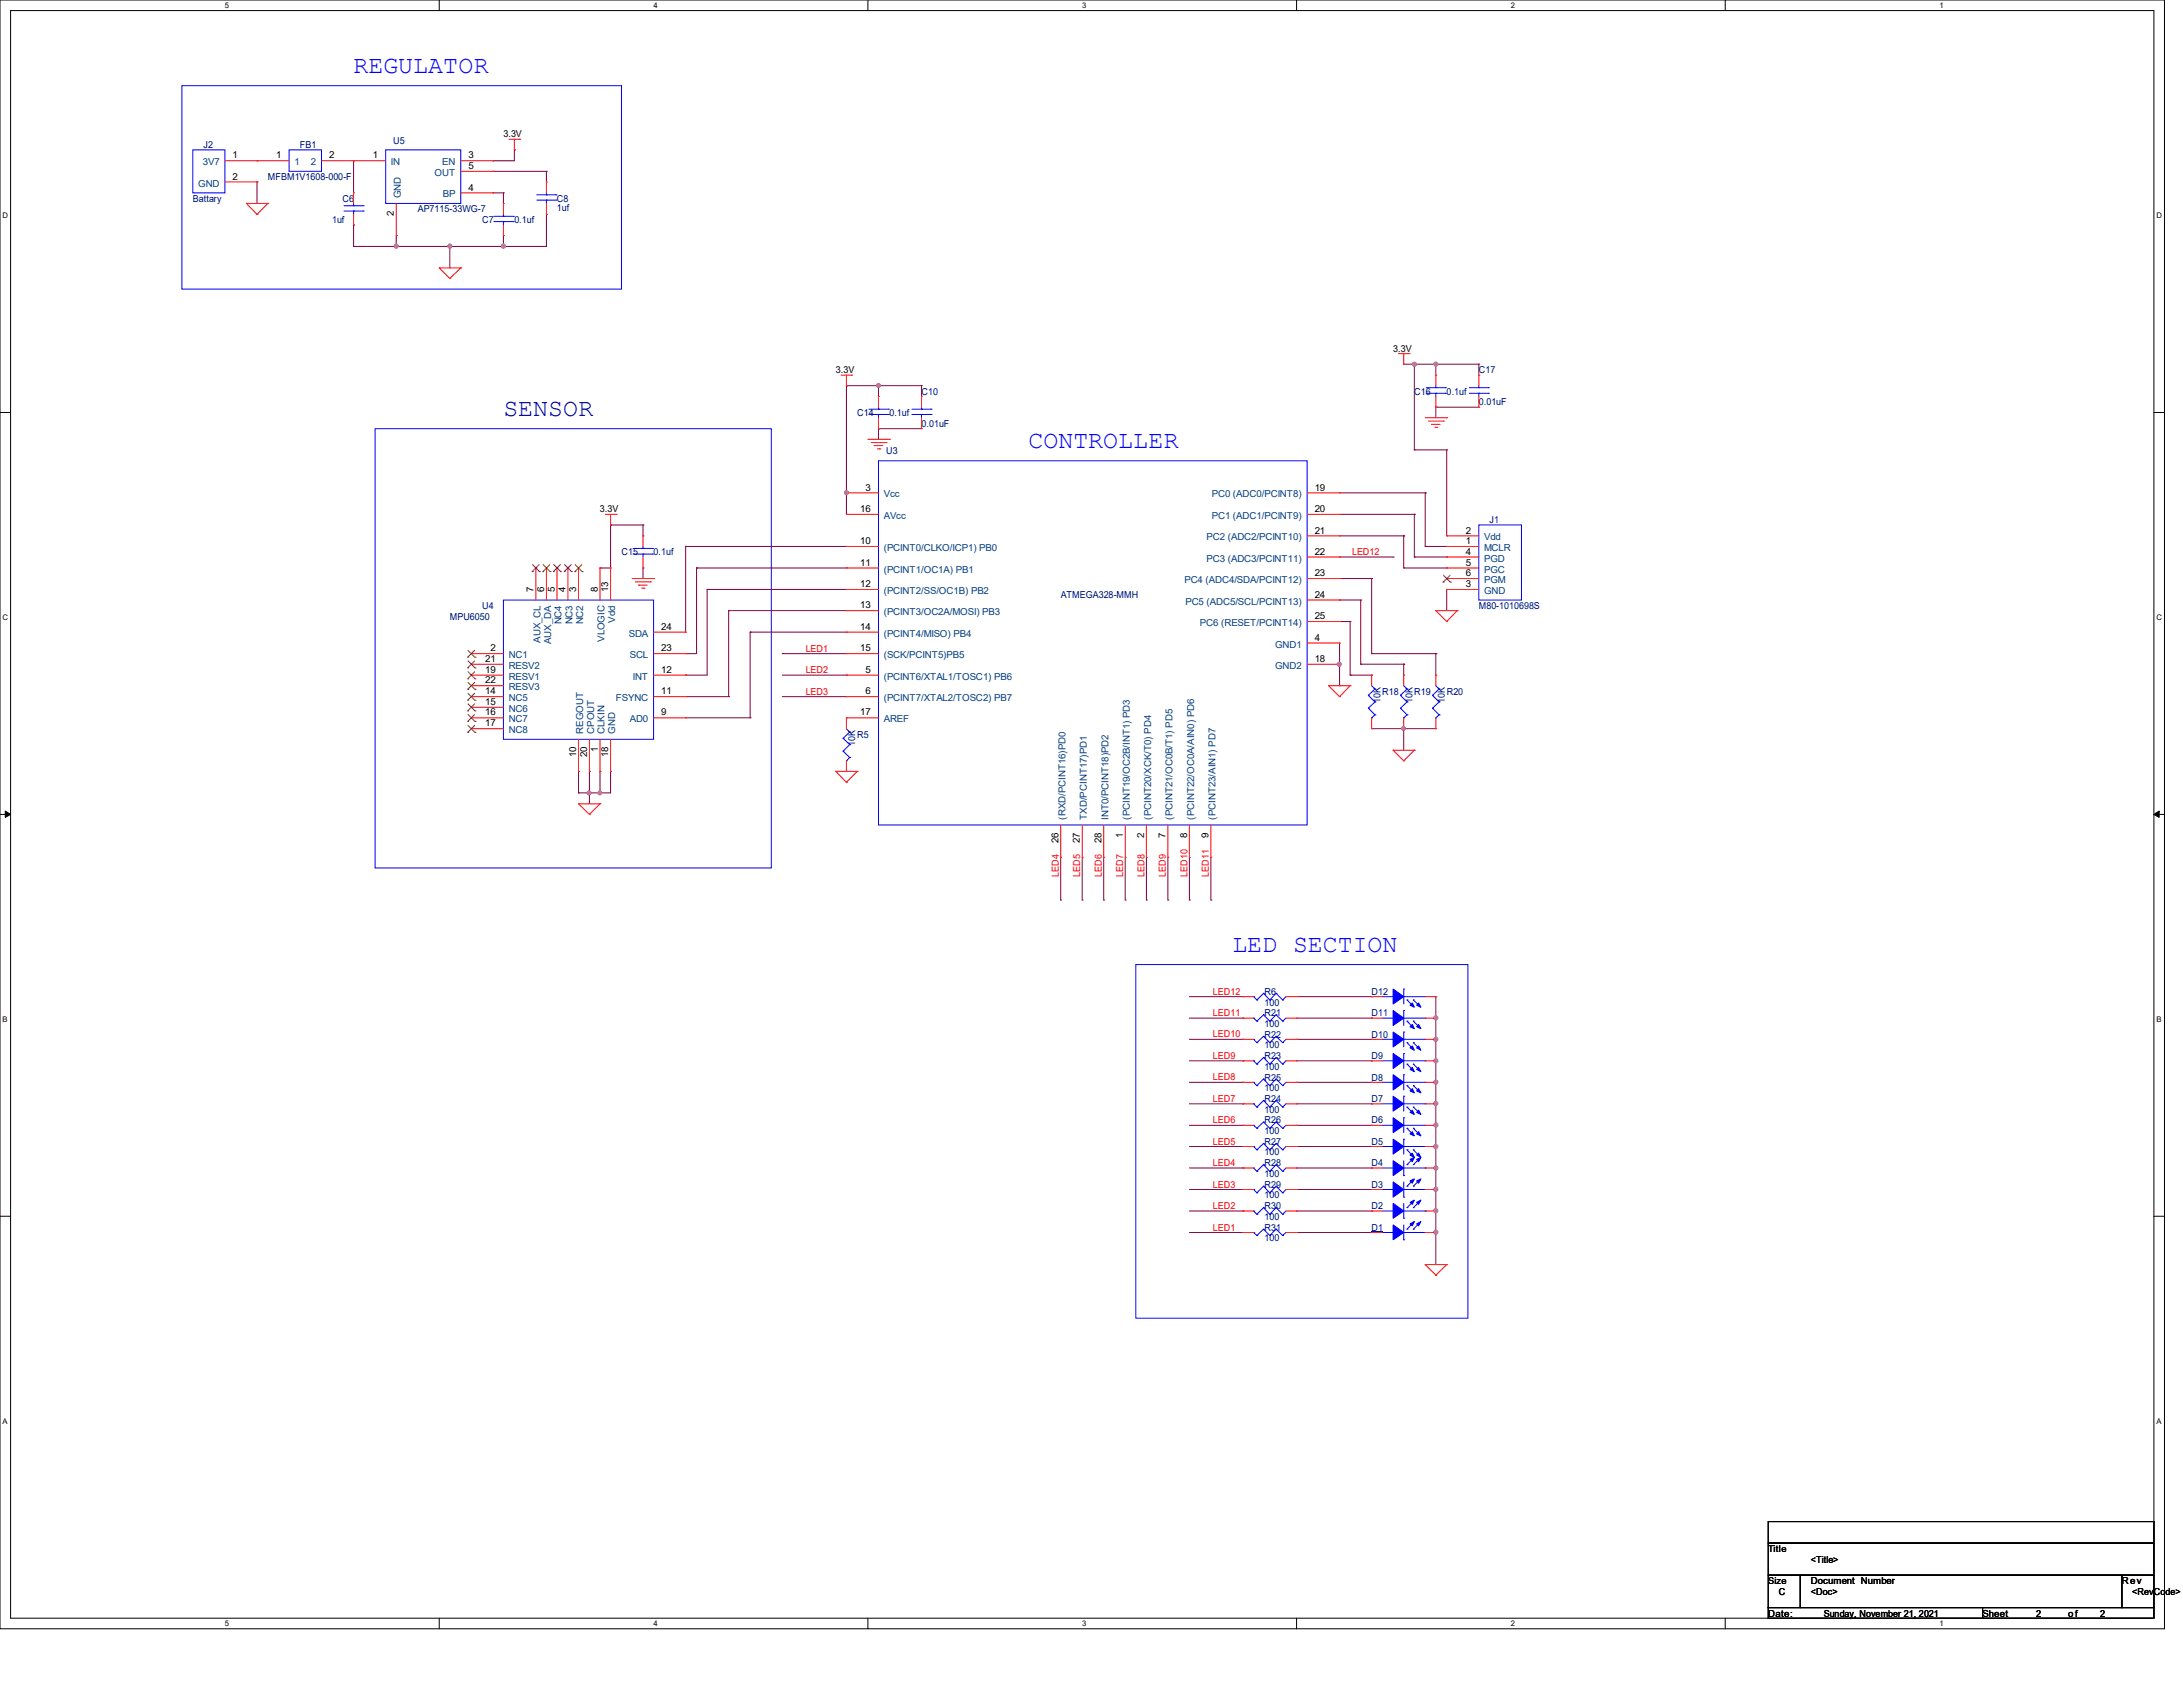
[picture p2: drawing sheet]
<svg xmlns="http://www.w3.org/2000/svg" width="279mm" height="216mm" viewBox="0 0 279 216" stroke-linecap="round" stroke-linejoin="round" font-family="sans-serif">
<defs><g id="words">
<g font-size="3.2" fill="#00f">
<text x="45.3" y="9.4">REGULATOR</text>
<text x="131.7" y="57.4">CONTROLLER</text>
<text x="157.7" y="121.8">LED SECTION</text>
</g>
<text font-size="3.2" fill="#0000a0" x="64.4" y="53.2">SENSOR</text>
<g font-size="1.2">
<text x="64.4" y="17.6">3.3V</text>
<text x="29.8" y="20.3">1</text>
<text x="29.8" y="23">2</text>
<text x="35.3" y="20.3">1</text>
<text x="42.1" y="20.3">2</text>
<text x="47.7" y="20.3">1</text>
<text x="59.9" y="20.3">3</text>
<text x="59.9" y="21.6">5</text>
<text x="50.4" y="27.7" transform="rotate(-90 50.4 27.7)">2</text>
<text x="59.9" y="24.4">4</text>
<text x="107" y="47.8">3.3V</text>
<text x="178.3" y="45">3.3V</text>
<text x="76.8" y="65.6">3.3V</text>
<text x="110.1" y="65.5">16</text>
<text x="110.8" y="62.8">3</text>
<text x="168.3" y="62.8">19</text>
<text x="168.3" y="65.5">20</text>
<text x="110.1" y="69.6">10</text>
<text x="168.3" y="68.3">21</text>
<text x="168.3" y="71">22</text>
<text x="187.6" y="69.6">1</text>
<text x="187.6" y="68.3">2</text>
<text x="187.6" y="71">4</text>
<text x="68.3" y="75.8" transform="rotate(-90 68.3 75.8)">7</text>
<text x="69.6" y="75.8" transform="rotate(-90 69.6 75.8)">6</text>
<text x="71" y="75.8" transform="rotate(-90 71 75.8)">5</text>
<text x="72.4" y="75.8" transform="rotate(-90 72.4 75.8)">4</text>
<text x="73.7" y="75.8" transform="rotate(-90 73.7 75.8)">3</text>
<text x="76.5" y="75.8" transform="rotate(-90 76.5 75.8)">8</text>
<text x="77.9" y="75.8" transform="rotate(-90 77.9 75.8)">13</text>
<text x="110.1" y="72.4">11</text>
<text x="110.1" y="75.1">12</text>
<text x="110.1" y="77.9">13</text>
<text x="168.3" y="73.7">23</text>
<text x="168.3" y="76.5">24</text>
<text x="187.6" y="75.1">3</text>
<text x="187.6" y="72.4">5</text>
<text x="187.6" y="73.7">6</text>
<text x="62.8" y="83.4">2</text>
<text x="84.6" y="83.4">23</text>
<text x="84.6" y="80.6">24</text>
<text x="110.1" y="80.6">14</text>
<text x="110.1" y="83.4">15</text>
<text x="168.3" y="79.2">25</text>
<text x="168.3" y="82">4</text>
<text x="62.1" y="88.9">14</text>
<text x="62.1" y="86.1">19</text>
<text x="62.1" y="84.7">21</text>
<text x="62.1" y="87.5">22</text>
<text x="84.6" y="88.9">11</text>
<text x="84.6" y="86.1">12</text>
<text x="110.8" y="86.1">5</text>
<text x="110.8" y="88.9">6</text>
<text x="168.3" y="84.7">18</text>
<text x="62.1" y="90.2">15</text>
<text x="62.1" y="91.6">16</text>
<text x="62.1" y="93">17</text>
<text x="84.6" y="91.6">9</text>
<text x="110.1" y="91.6">17</text>
<text x="73.7" y="96.9" transform="rotate(-90 73.7 96.9)">10</text>
<text x="75.1" y="96.9" transform="rotate(-90 75.1 96.9)">20</text>
<text x="76.5" y="96.3" transform="rotate(-90 76.5 96.3)">1</text>
<text x="77.9" y="96.9" transform="rotate(-90 77.9 96.9)">18</text>
<text x="135.5" y="107.9" transform="rotate(-90 135.5 107.9)">26</text>
<text x="138.2" y="107.9" transform="rotate(-90 138.2 107.9)">27</text>
<text x="141" y="107.9" transform="rotate(-90 141 107.9)">28</text>
<text x="143.7" y="107.2" transform="rotate(-90 143.7 107.2)">1</text>
<text x="146.4" y="107.2" transform="rotate(-90 146.4 107.2)">2</text>
<text x="149.2" y="107.2" transform="rotate(-90 149.2 107.2)">7</text>
<text x="151.9" y="107.2" transform="rotate(-90 151.9 107.2)">8</text>
<text x="154.7" y="107.2" transform="rotate(-90 154.7 107.2)">9</text>
<text x="226.3" y="198.6">Title</text>
<text x="226.3" y="202.7">Size</text>
<text x="231.8" y="200">&lt;Title&gt;</text>
<text x="231.8" y="202.7">Document Number</text>
<text x="271.6" y="202.7">Rev</text>
<text x="226.3" y="206.9">Date:</text>
<text x="227.7" y="204.1">C</text>
<text x="231.8" y="204.1">&lt;Doc&gt;</text>
<text x="233.4" y="206.9">Sunday, November 21, 2021</text>
<text x="253.7" y="206.9">Sheet</text>
<text x="260.6" y="206.9">2</text>
<text x="264.7" y="206.9">of</text>
<text x="268.8" y="206.9">2</text>
<text x="272.9" y="204.1">&lt;RevCode&gt;</text>
</g>
<g font-size="1.2" fill="#004080">
<text x="25.4" y="23.9">GND</text>
<text x="25.9" y="21.2">3V7</text>
<text x="37.7" y="21.2">1</text>
<text x="39.8" y="21.2">2</text>
<text x="50" y="21.2">IN</text>
<text x="55.6" y="22.5">OUT</text>
<text x="56.6" y="21.2">EN</text>
<text x="51.3" y="25.4" transform="rotate(-90 51.3 25.4)">GND</text>
<text x="56.7" y="25.3">BP</text>
<text x="113.1" y="63.7">Vcc</text>
<text x="155.1" y="63.7">PC0 (ADC0/PCINT8)</text>
<text x="113.1" y="66.4">AVcc</text>
<text x="113.1" y="70.5">(PCINT0/CLKO/ICP1) PB0</text>
<text x="154.4" y="69.2">PC2 (ADC2/PCINT10)</text>
<text x="154.4" y="71.9">PC3 (ADC3/PCINT11)</text>
<text x="155.1" y="66.4">PC1 (ADC1/PCINT9)</text>
<text x="189.9" y="70.5">MCLR</text>
<text x="189.9" y="69.2">Vdd</text>
<text x="189.9" y="71.9">PGD</text>
<text x="113.1" y="73.3">(PCINT1/OC1A) PB1</text>
<text x="113.1" y="76">(PCINT2/SS/OC1B) PB2</text>
<text x="151.6" y="74.6">PC4 (ADC4/SDA/PCINT12)</text>
<text x="151.7" y="77.4">PC5 (ADC5/SCL/PCINT13)</text>
<text x="189.9" y="76">GND</text>
<text x="189.9" y="73.3">PGC</text>
<text x="189.9" y="74.6">PGM</text>
<text x="69.2" y="82.3" transform="rotate(-90 69.2 82.3)">AUX_CL</text>
<text x="70.5" y="82.5" transform="rotate(-90 70.5 82.5)">AUX_DA</text>
<text x="71.9" y="79.9" transform="rotate(-90 71.9 79.9)">NC4</text>
<text x="73.3" y="79.9" transform="rotate(-90 73.3 79.9)">NC3</text>
<text x="74.6" y="79.9" transform="rotate(-90 74.6 79.9)">NC2</text>
<text x="77.4" y="82.2" transform="rotate(-90 77.4 82.2)">VLOGIC</text>
<text x="78.7" y="79.7" transform="rotate(-90 78.7 79.7)">Vdd</text>
<text x="80.5" y="81.5">SDA</text>
<text x="113.1" y="78.7">(PCINT3/OC2A/MOSI) PB3</text>
<text x="113.1" y="81.5">(PCINT4/MISO) PB4</text>
<text x="153.6" y="80.1">PC6 (RESET/PCINT14)</text>
<text x="163.2" y="82.9">GND1</text>
<text x="65.1" y="84.2">NC1</text>
<text x="65.1" y="89.7">NC5</text>
<text x="65.1" y="87">RESV1</text>
<text x="65.1" y="85.6">RESV2</text>
<text x="65.1" y="88.3">RESV3</text>
<text x="78.8" y="89.7">FSYNC</text>
<text x="80.6" y="84.2">SCL</text>
<text x="81" y="87">INT</text>
<text x="113.1" y="84.2">(SCK/PCINT5)PB5</text>
<text x="113.1" y="87">(PCINT6/XTAL1/TOSC1) PB6</text>
<text x="113.1" y="89.7">(PCINT7/XTAL2/TOSC2) PB7</text>
<text x="163.2" y="85.6">GND2</text>
<text x="65.1" y="91.1">NC6</text>
<text x="65.1" y="92.5">NC7</text>
<text x="65.1" y="93.9">NC8</text>
<text x="74.6" y="93.9" transform="rotate(-90 74.6 93.9)">REGOUT</text>
<text x="76" y="93.9" transform="rotate(-90 76 93.9)">CPOUT</text>
<text x="77.4" y="93.9" transform="rotate(-90 77.4 93.9)">CLKIN</text>
<text x="78.7" y="93.9" transform="rotate(-90 78.7 93.9)">GND</text>
<text x="80.6" y="92.5">AD0</text>
<text x="113.1" y="92.5">AREF</text>
<text x="136.4" y="104.9" transform="rotate(-90 136.4 104.9)">(RXD/PCINT16)PD0</text>
<text x="139.1" y="104.9" transform="rotate(-90 139.1 104.9)">TXD/PCINT17)PD1</text>
<text x="141.9" y="104.9" transform="rotate(-90 141.9 104.9)">INT0/PCINT18)PD2</text>
<text x="144.6" y="104.9" transform="rotate(-90 144.6 104.9)">(PCINT19/OC2B/INT1) PD3</text>
<text x="147.3" y="104.9" transform="rotate(-90 147.3 104.9)">(PCINT20/XCK/T0) PD4</text>
<text x="150.1" y="104.9" transform="rotate(-90 150.1 104.9)">(PCINT21/OC0B/T1) PD5</text>
<text x="152.8" y="104.9" transform="rotate(-90 152.8 104.9)">(PCINT22/OC0A/AIN0) PD6</text>
<text x="155.6" y="104.9" transform="rotate(-90 155.6 104.9)">(PCINT23/AIN1) PD7</text>
</g>
<g font-size="1.2" fill="#000080">
<text x="26" y="19">J2</text>
<text x="34.3" y="23.1">MFBM1V1608-000-F</text>
<text x="38.4" y="19">FB1</text>
<text x="50.3" y="18.4">U5</text>
<text x="24.7" y="25.8">Battary</text>
<text x="42.5" y="28.6">1uf</text>
<text x="43.9" y="25.8">C6</text>
<text x="53.5" y="27.2">AP7115-33WG-7</text>
<text x="61.7" y="28.6">C7</text>
<text x="65.8" y="28.6">0.1uf</text>
<text x="71.3" y="25.8">C8</text>
<text x="71.3" y="27.1">1uf</text>
<text x="189.3" y="47.8">C17</text>
<text x="109.7" y="53.3">C14</text>
<text x="113.8" y="53.3">0.1uf</text>
<text x="117.9" y="50.5">C10</text>
<text x="181" y="50.5">C16</text>
<text x="185.2" y="50.5">0.1uf</text>
<text x="189.3" y="51.9">0.01uF</text>
<text x="113.4" y="58.2">U3</text>
<text x="117.9" y="54.6">0.01uF</text>
<text x="79.5" y="71.1">C15</text>
<text x="83.7" y="71.1">0.1uf</text>
<text x="190.6" y="67">J1</text>
<text x="61.7" y="77.9">U4</text>
<text x="135.8" y="76.6">ATMEGA328-MMH</text>
<text x="189.3" y="77.9">M80-1010698S</text>
<text x="57.6" y="79.3">MPU6050</text>
<text x="176.7" y="90" transform="rotate(-90 176.7 90)">10K</text>
<text x="176.9" y="88.9">R18</text>
<text x="180.8" y="90" transform="rotate(-90 180.8 90)">10K</text>
<text x="181" y="88.9">R19</text>
<text x="184.9" y="90" transform="rotate(-90 184.9 90)">10K</text>
<text x="185.2" y="88.9">R20</text>
<text x="109.5" y="95.5" transform="rotate(-90 109.5 95.5)">10K</text>
<text x="109.7" y="94.4">R5</text>
<text x="161.8" y="130">R21</text>
<text x="161.8" y="131.4">100</text>
<text x="161.8" y="127.3">R6</text>
<text x="161.8" y="128.7">100</text>
<text x="175.6" y="127.3">D12</text>
<text x="175.6" y="130">D11</text>
<text x="161.8" y="135.5">R23</text>
<text x="161.8" y="136.9">100</text>
<text x="161.8" y="132.8">R22</text>
<text x="161.8" y="134.2">100</text>
<text x="175.6" y="132.8">D10</text>
<text x="175.6" y="135.5">D9</text>
<text x="161.8" y="143.8">R26</text>
<text x="161.8" y="138.3">R25</text>
<text x="161.8" y="139.7">100</text>
<text x="161.8" y="141">R24</text>
<text x="161.8" y="142.4">100</text>
<text x="175.6" y="138.3">D8</text>
<text x="175.6" y="141">D7</text>
<text x="175.6" y="143.8">D6</text>
<text x="161.8" y="146.5">R27</text>
<text x="161.8" y="147.9">100</text>
<text x="161.8" y="145.2">100</text>
<text x="161.8" y="149.3">R28</text>
<text x="175.6" y="149.3">D4</text>
<text x="175.6" y="146.5">D5</text>
<text x="161.8" y="154.7">R30</text>
<text x="161.8" y="152">R29</text>
<text x="161.8" y="153.4">100</text>
<text x="161.8" y="150.6">100</text>
<text x="175.6" y="152">D3</text>
<text x="175.6" y="154.7">D2</text>
<text x="161.8" y="157.5">R31</text>
<text x="161.8" y="158.9">100</text>
<text x="161.8" y="156.1">100</text>
<text x="175.6" y="157.5">D1</text>
</g>
<g font-size="1.2" fill="#f00">
<text x="173.1" y="71">LED12</text>
<text x="103.1" y="83.4">LED1</text>
<text x="103.1" y="86.1">LED2</text>
<text x="103.1" y="88.9">LED3</text>
<text x="135.5" y="112.2" transform="rotate(-90 135.5 112.2)">LED4</text>
<text x="138.3" y="112.2" transform="rotate(-90 138.3 112.2)">LED5</text>
<text x="141" y="112.2" transform="rotate(-90 141 112.2)">LED6</text>
<text x="143.8" y="112.2" transform="rotate(-90 143.8 112.2)">LED7</text>
<text x="146.5" y="112.2" transform="rotate(-90 146.5 112.2)">LED8</text>
<text x="149.2" y="112.2" transform="rotate(-90 149.2 112.2)">LED9</text>
<text x="152" y="112.2" transform="rotate(-90 152 112.2)">LED10</text>
<text x="154.7" y="112.2" transform="rotate(-90 154.7 112.2)">LED11</text>
<text x="155.2" y="127.3">LED12</text>
<text x="155.2" y="130">LED11</text>
<text x="155.2" y="132.8">LED10</text>
<text x="155.2" y="135.5">LED9</text>
<text x="155.2" y="138.3">LED8</text>
<text x="155.2" y="141">LED7</text>
<text x="155.2" y="143.8">LED6</text>
<text x="155.2" y="146.5">LED5</text>
<text x="155.2" y="149.2">LED4</text>
<text x="155.2" y="152">LED3</text>
<text x="155.2" y="154.7">LED2</text>
<text x="155.2" y="157.5">LED1</text>
</g>
<g font-size="1">
<text x="28.8" y="1">5</text>
<text x="83.7" y="1">4</text>
<text x="138.5" y="1">3</text>
<text x="193.4" y="1">2</text>
<text x="248.2" y="1">1</text>
<text x=".3" y="27.9">D</text>
<text x="276" y="27.9">D</text>
<text x=".3" y="79.4">C</text>
<text x="276" y="79.4">C</text>
<text x=".3" y="130.8">B</text>
<text x="276" y="130.8">B</text>
<text x=".3" y="182.2">A</text>
<text x="276" y="182.2">A</text>
<text x="28.8" y="208.1">5</text>
<text x="83.7" y="208.1">4</text>
<text x="138.5" y="208.1">3</text>
<text x="193.4" y="208.1">2</text>
<text x="248.2" y="208.1">1</text>
</g>
</g></defs>
<path d="M0 0h277v208.4h-277zM1.4 1.4h274.3v205.7h-274.3z" fill="none" stroke="#000" stroke-width=".13"/>
<g fill="#fff">
<path d="M28.8 .1h.5v1.1h-.5z"/>
<path d="M28.8 207.2h.5v1.1h-.5z"/>
</g>
<path d="M56.2 0v1.4M56.2 207.1v1.3" fill="none" stroke="#000" stroke-width=".13"/>
<g fill="#fff">
<path d="M83.7 .1h.5v1.1h-.5z"/>
<path d="M83.7 207.2h.5v1.1h-.5z"/>
</g>
<path d="M111.1 0v1.4M111.1 207.1v1.3" fill="none" stroke="#000" stroke-width=".13"/>
<g fill="#fff">
<path d="M138.5 .1h.6v1.1h-.6z"/>
<path d="M138.5 207.2h.6v1.1h-.6z"/>
</g>
<path d="M165.9 0v1.4M165.9 207.1v1.3" fill="none" stroke="#000" stroke-width=".13"/>
<g fill="#fff">
<path d="M193.4 .1h.5v1.1h-.5z"/>
<path d="M193.4 207.2h.5v1.1h-.5z"/>
</g>
<path d="M220.8 0v1.4M220.8 207.1v1.3" fill="none" stroke="#000" stroke-width=".13"/>
<g fill="#fff">
<path d="M248.2 .1h.6v1.1h-.6z"/>
<path d="M248.2 207.2h.6v1.1h-.6z"/>
<path d="M.3 27.1h.8v1.1h-.8z"/>
<path d="M276 27.1h.7v1.1h-.7z"/>
<path d="M.3 78.5h.8v1.1h-.8z"/>
<path d="M276 78.5h.7v1.1h-.7z"/>
</g>
<path d="M0 52.8h1.4M275.7 52.8h1.3" fill="none" stroke="#000" stroke-width=".13"/>
<g fill="#fff">
<path d="M.3 129.9h.7v1.1h-.7z"/>
<path d="M276 129.9h.6v1.1h-.6z"/>
</g>
<path d="M0 104.2h1.4M275.7 104.2h1.3" fill="none" stroke="#000" stroke-width=".13"/>
<path d="M.7 103.8l.7 .4-.7 .4zM275.7 104.2l.7-.4v.8z" fill="#000" stroke="#000" stroke-width=".13"/>
<g fill="#fff">
<path d="M.3 181.4h.7v1.1h-.7z"/>
<path d="M276 181.4h.6v1.1h-.6z"/>
</g>
<path d="M0 155.7h1.4M275.7 155.7h1.3M226.3 194.7h49.4v2.8h-49.4zM226.3 197.5h49.4v4.1h-49.4zM226.3 201.6h4.1v4.1h-4.1zM226.3 205.7h27.4v1.4h-27.4zM230.4 201.6h41.2v4.1h-41.2zM253.7 205.7h22v1.4h-22zM271.6 201.6h4.1v4.1h-4.1z" fill="none" stroke="#000" stroke-width=".13"/>
<g fill="none" stroke="#00f" stroke-width=".13">
<path d="M23.3 11h56.2v26h-56.2zM37 19.2h4.1v2.7h-4.1zM44 27h2.5M44 26.3h2.5M45.3 26.3h.1M45.3 27h.1M45.3 26v.3M45.3 27v.4M46.5 27h.1M46.5 26.3h.1M63.2 28.4h2.5M63.2 27.7h2.5"/>
<path d="M64.4 27.7h.1M64.4 28.4h.1M64.4 27.4v.3M64.4 28.4v.4M65.7 28.4h.1M65.7 27.7h.1M68.7 25.6h2.5M68.7 24.9h2.5M69.9 24.9h.1M69.9 25.6h.1M69.9 24.7v.2M69.9 25.6v.4"/>
<path d="M71.2 25.6h.1M71.2 24.9h.1M48 54.9h50.7v56.2h-50.7zM111.2 53h2.5M111.2 52.4h2.5M112.4 59h54.9v46.6h-54.9zM112.4 52.4h.1M112.4 53h.1M112.4 52.1v.3M112.4 53v.5M113.7 53h.1M113.7 52.4h.1"/>
<path d="M116.7 53h2.5M116.7 52.4h2.5M117.9 52.4h.1M117.9 53h.1M117.9 52.1v.3M117.9 53v.5M119.2 53h.1M119.2 52.4h.1M182.5 50.3h2.5M182.5 49.6h2.5M183.8 49.6h.1M183.8 50.3h.1"/>
<path d="M183.8 49.4v.2M183.8 50.3v.4M185 50.3h.1M185 49.6h.1M188 50.3h2.5M188 49.6h2.5M189.3 49.6h.1M189.3 50.3h.1M189.3 49.4v.2M189.3 50.3v.4M190.5 50.3h.1M190.5 49.6h.1"/>
<path d="M64.4 76.8h19.3v17.8h-19.3zM81 70.9h2.5M81 70.2h2.5M82.3 70.2h.1M82.3 70.9h.1M82.3 69.9v.3M82.3 70.9v.4M83.5 70.9h.1M83.5 70.2h.1M189.3 67.2h5.4v9.6h-5.4zM107.9 94.5h.1M107.9 96.1h.1"/>
<path d="M107.9 94.5l.9 .8M107.9 96.1l.9 .8M108.3 97.4h.1M108.3 93.3l.5 .4M108.8 93.7h.1M108.8 95.3h.1M108.8 96.9h.1M108.8 93.7l-.9 .8M108.8 95.3l-.9 .8M108.8 96.9l-.5 .5M175.1 89h.1M175.1 90.6h.1"/>
<path d="M175.1 89l.9 .8M175.1 90.6l.9 .9M175.6 91.9h.1M175.6 87.8l.4 .4M176 88.2h.1M176 89.8h.1M176 91.5h.1M176 88.2l-.9 .8M176 89.8l-.9 .8M176 91.5l-.4 .4M179.2 89h.1M179.2 90.6h.1"/>
<path d="M179.2 89l.9 .8M179.2 90.6l.9 .9M179.7 91.9h.1M179.7 87.8l.4 .4M180.1 88.2h.1M180.1 89.8h.1M180.1 91.5h.1M180.1 88.2l-.9 .8M180.1 89.8l-.9 .8M180.1 91.5l-.4 .4M183.3 89h.1M183.3 90.6h.1"/>
<path d="M183.3 89l.9 .8M183.3 90.6l.9 .9M183.8 91.9h.1M183.8 87.8l.4 .4M184.2 88.2h.1M184.2 89.8h.1M184.2 91.5h.1M184.2 88.2l-.9 .8M184.2 89.8l-.9 .8M184.2 91.5l-.4 .4M145.4 123.4h42.5v45.3h-42.5zM160.4 130.3h.1"/>
<path d="M160.4 138.5h.1M160.4 130.3l.5 .4M160.4 138.5l.5 .4M160.9 130.7h.1M160.9 138.9h.1M161.7 129.9h.1M161.7 138.1h.1M161.7 129.9l.8 .8M161.7 129.9l-.8 .8M161.7 138.1l.8 .8M161.7 138.1l-.8 .8M162.5 130.7h.1"/>
<path d="M162.5 138.9h.1M163.3 129.9h.1M163.3 138.1h.1M163.3 129.9l.9 .8M163.3 129.9l-.8 .8M163.3 138.1l.9 .8M163.3 138.1l-.8 .8M164.2 130.7h.1M164.2 138.9h.1M164.6 130.3l-.4 .4M164.6 138.5l-.4 .4M176.9 127.6h1.4"/>
<path d="M176.9 130.3h1.4M178.3 127.6h.1M178.3 130.3h.1M179.7 126.6h.1M179.7 129.3h.1M179.7 126.6v1.9M179.7 129.3v1.9M179.7 127.6h2.7M179.7 130.3h2.7M180.1 128h.1M180.1 130.7h.1M180.1 128l.8 .8"/>
<path d="M180.1 130.7l.8 .8M180.9 128h.1M180.9 130.7h.1M180.9 128l.8 .8M180.9 130.7l.8 .8M182.4 127.6h.1M182.4 130.3h.1M160.4 146.7h.1M160.4 144h.1M160.4 157.7h.1M160.4 155h.1M160.4 146.7l.5 .5"/>
<path d="M160.4 144l.5 .4M160.4 157.7l.5 .4M160.4 155l.5 .4M160.9 147.2h.1M160.9 144.4h.1M160.9 158.1h.1M160.9 155.4h.1M161.7 146.3h.1M161.7 143.6h.1M161.7 157.3h.1M161.7 154.6h.1M161.7 146.3l.8 .9"/>
<path d="M161.7 146.3l-.8 .9M161.7 143.6l.8 .8M161.7 143.6l-.8 .8M161.7 157.3l.8 .8M161.7 157.3l-.8 .8M161.7 154.6l.8 .8M161.7 154.6l-.8 .8M162.5 147.2h.1M162.5 144.4h.1M162.5 158.1h.1M162.5 155.4h.1M163.3 146.3h.1"/>
<path d="M163.3 143.6h.1M163.3 157.3h.1M163.3 154.6h.1M163.3 146.3l.9 .9M163.3 146.3l-.8 .9M163.3 143.6l.9 .8M163.3 143.6l-.8 .8M163.3 157.3l.9 .8M163.3 157.3l-.8 .8M163.3 154.6l.9 .8M163.3 154.6l-.8 .8M164.2 147.2h.1"/>
<path d="M164.2 144.4h.1M164.2 158.1h.1M164.2 155.4h.1M164.6 146.7l-.4 .5M164.6 144l-.4 .4M164.6 157.7l-.4 .4M164.6 155l-.4 .4M176.9 152.2h1.4M176.9 155h1.4M176.9 149.5h1.4M176.9 157.7h1.4M178.3 152.2h.1"/>
<path d="M178.3 155h.1M178.3 149.5h.1M178.3 157.7h.1M179.7 153.2h.1M179.7 155.9h.1M179.7 150.5h.1M179.7 158.7h.1M179.7 148.5v2M179.7 151.3v1.9M179.7 154v1.9M179.7 156.8v1.9M179.7 152.2h2.7"/>
<path d="M179.7 155h2.7M179.7 149.5h2.7M179.7 157.7h2.7M180.1 151.8h.1M180.1 154.6h.1M180.1 149.1h.1M180.1 157.3h.1M180.9 151.8h.1M180.9 154.6h.1M180.9 149.1h.1M180.9 157.3h.1M180.9 151l-.8 .8"/>
<path d="M180.9 153.8l-.8 .8M180.9 148.3l-.8 .8M180.9 156.5l-.8 .8M181.7 151l-.8 .8M181.7 153.8l-.8 .8M181.7 148.3l-.8 .8M181.7 156.5l-.8 .8M182.4 152.2h.1M182.4 155h.1M182.4 149.5h.1M182.4 157.7h.1"/>
</g>
<g fill="none" stroke="#800040" stroke-width=".13">
<path d="M65.8 19.2h.1M65.8 19.2v1.4h-2.7M32.9 23.3h.1M32.9 23.3v2.7M45.3 20.6h.1M45.3 28.8h.1M45.3 20.6v4.1M50.7 31.5h.1M50.7 30.1h.1M50.7 30.1v1.4M57.6 31.5h.1M57.6 31.5v2.8"/>
<path d="M63.1 24.7h.1M63.1 21.9h.1M63.1 20.6h.1M63.1 24.7h1.3M63.1 21.9h6.8M64.4 24.7h.1M64.4 31.5h.1M64.4 30.1h.1M64.4 24.7v1.3M64.4 30.1v1.4M69.9 27.4h.1M69.9 21.9h.1"/>
<path d="M69.9 27.4v4.1h-24.6v-2.7M69.9 21.9v1.4M108.3 49.4h.1M108.3 49.4v16.4M108.3 49.4h9.6M112.4 49.4h.1M112.4 54.9h.1M112.4 49.4v1.3M112.4 54.9v1.3M112.4 54.9h5.5M117.9 49.4h.1M117.9 49.4v1.3"/>
<path d="M179.7 46.6h9.6M181 46.6h.1M181 57.6h.1M181 46.6v11M181 57.6h4.2M183.8 46.6h.1M183.8 52.1h.1M183.8 46.6v1.4M183.8 52.1v1.4M183.8 52.1h5.5M185.2 57.6h.1M185.2 57.6v11"/>
<path d="M189.3 46.6h.1M189.3 46.6v1.4M76.8 72.7h.1M78.1 67.2h.1M78.1 67.2v5.5h-1.3M78.1 67.2h4.2M82.3 67.2h.1M82.3 72.7h.1M82.3 67.2v1.4M82.3 72.7v1.3M87.8 69.9h.1M87.8 69.9v11"/>
<path d="M87.8 69.9h20.5M89.2 72.7h.1M89.2 72.7h19.1M89.2 72.7v11h-1.4M90.5 75.4h.1M90.5 75.4v11h-2.7M90.5 75.4h17.8M93.3 78.1h.1M93.3 78.1h15M93.3 78.1v11.1M108.3 65.8h.1M171.4 63.1h11"/>
<path d="M171.4 65.8h9.6M171.4 71.3h6.9M171.4 68.6h8.3M171.4 79.5h1.4M171.4 76.8h2.8M171.4 74h4.2M172.8 79.5h.1M172.8 79.5v6.9M174.2 76.8h.1M174.2 76.8v8.2M175.6 74h.1M175.6 74v9.7"/>
<path d="M178.3 71.3h.1M179.7 68.6h.1M179.7 72.7h.1M179.7 72.7h5.5M179.7 68.6v4.1M181 65.8h.1M181 71.3h.1M181 65.8v5.5M181 71.3h4.2M182.4 63.1h.1M182.4 69.9h.1M182.4 69.9h2.8"/>
<path d="M182.4 63.1v6.8M185.2 75.4h.1M185.2 75.4v2.7M74 98.7h.1M74 98.7v2.8M75.4 98.7h.1M75.4 98.7v4.2M76.8 98.7h.1M76.8 98.7v2.8M78.1 98.7h.1M78.1 98.7v2.8h-4.1M87.8 83.7h.1"/>
<path d="M87.8 86.4h.1M87.8 89.2h5.5M87.8 91.9h8.2M93.3 89.2h.1M96 80.9h.1M96 91.9h.1M96 80.9h12.3M96 80.9v11M100.1 83.7h.1M100.1 83.7h8.2M100.1 86.4h8.2M100.1 89.2h8.2"/>
<path d="M108.3 86.4h.1M108.3 89.2h.1M171.4 85h.1M171.4 87.8h.1M171.4 82.3v5.5M172.8 86.4h.1M172.8 86.4h2.8M174.2 85h.1M174.2 85h5.5M175.6 86.4h.1M175.6 83.7h.1M175.6 83.7h8.2"/>
<path d="M175.6 93.3h8.2M179.7 85h.1M179.7 93.3h.1M179.7 85v1.4M179.7 93.3v2.7M183.8 83.7h.1M183.8 83.7v2.7M74 101.5h.1M75.4 101.5h.1M76.8 101.5h.1M135.8 115.2h.1M135.8 109.7v5.5"/>
<path d="M138.5 115.2h.1M138.5 109.7v5.5M141.3 115.2h.1M141.3 109.7v5.5M144 115.2h.1M144 109.7v5.5M146.7 115.2h.1M146.7 109.7v5.5M149.5 115.2h.1M149.5 109.7v5.5M152.2 115.2h.1M152.2 109.7v5.5"/>
<path d="M155 115.2h.1M155 109.7v5.5M152.2 127.6h6.9M152.2 130.3h6.9M152.2 133h6.9M152.2 135.8h6.9M152.2 138.5h6.9M159.1 127.6h.1M159.1 130.3h.1M159.1 133h.1M159.1 135.8h.1M159.1 138.5h.1"/>
<path d="M165.9 127.6h9.7M165.9 130.3h9.7M165.9 133h9.7M165.9 135.8h9.7M165.9 138.5h9.7M175.6 127.6h.1M175.6 130.3h.1M175.6 133h.1M175.6 135.8h.1M175.6 138.5h.1M183.8 127.6h.1M183.8 130.3h.1"/>
<path d="M183.8 133h.1M183.8 135.8h.1M183.8 138.5h.1M183.8 127.6v34.2M152.2 141.3h6.9M152.2 144h6.9M152.2 146.7h6.9M152.2 149.5h6.9M152.2 152.2h6.9M152.2 155h6.9M152.2 157.7h6.9M159.1 141.3h.1"/>
<path d="M159.1 144h.1M159.1 146.7h.1M159.1 149.5h.1M159.1 152.2h.1M159.1 155h.1M159.1 157.7h.1M165.9 141.3h9.7M165.9 144h9.7M165.9 146.7h9.7M165.9 149.5h9.7M165.9 152.2h9.7M165.9 155h9.7"/>
<path d="M165.9 157.7h9.7M175.6 141.3h.1M175.6 144h.1M175.6 146.7h.1M175.6 149.5h.1M175.6 152.2h.1M175.6 155h.1M175.6 157.7h.1M183.8 141.3h.1M183.8 144h.1M183.8 146.7h.1M183.8 149.5h.1"/>
<path d="M183.8 152.2h.1M183.8 155h.1M183.8 157.7h.1"/>
</g>
<g fill="#f0f" stroke="#f0f" stroke-width=".13">
<circle cx="183.8" cy="133" r=".25"/>
<circle cx="183.8" cy="130.3" r=".25"/>
<circle cx="183.8" cy="138.5" r=".25"/>
<circle cx="183.8" cy="135.8" r=".25"/>
<circle cx="183.8" cy="141.2" r=".25"/>
<circle cx="183.8" cy="146.7" r=".25"/>
<circle cx="183.8" cy="144" r=".25"/>
<circle cx="50.7" cy="31.5" r=".25"/>
<circle cx="57.6" cy="31.5" r=".25"/>
<circle cx="64.4" cy="31.5" r=".25"/>
<circle cx="183.8" cy="152.2" r=".25"/>
<circle cx="183.8" cy="149.5" r=".25"/>
<circle cx="183.8" cy="157.7" r=".25"/>
<circle cx="183.8" cy="154.9" r=".25"/>
<circle cx="75.4" cy="101.5" r=".25"/>
<circle cx="76.8" cy="101.5" r=".24"/>
<circle cx="171.4" cy="85" r=".25"/>
<circle cx="108.3" cy="63.1" r=".25"/>
<circle cx="112.4" cy="49.3" r=".25"/>
<circle cx="181" cy="46.6" r=".25"/>
<circle cx="183.8" cy="46.6" r=".25"/>
<circle cx="179.6" cy="93.2" r=".24"/>
</g>
<g fill="none" stroke="#f00" stroke-width=".13">
<path d="M65.2 17.8h1.3M65.8 19.2h.1M65.8 17.8v1.4M66.5 17.8h.1M31.5 26h.1M31.5 26h2.8M31.5 26l1.4 1.4M32.9 27.4h.1M32.9 20.6h.1M32.9 20.6h4.1M34.3 26h.1M34.3 26l-1.4 1.4"/>
<path d="M41.1 20.6h4.2M45.3 24.7h.1M45.3 28.8h.1M45.3 20.6h.1M45.3 24.7v1.3M45.3 27.4v1.4M56.2 34.3h.1M56.2 34.3h2.8M56.2 34.3l1.4 1.3M57.6 35.6h.1M59 34.3h.1M59 34.3l-1.4 1.3"/>
<path d="M64.4 26h.1M64.4 30.1h.1M64.4 26v1.4M64.4 28.8v1.3M69.9 23.3h.1M69.9 27.4h.1M69.9 23.3v1.4M69.9 26v1.4M107.7 48h1.3M108.3 49.4h.1M108.3 48v1.4M109 48h.1"/>
<path d="M111.1 56.2h2.7M111.5 56.6h1.9M111.9 57h.1M111.9 57h1.1M112.3 57.4h.3M112.4 50.7h.1M112.4 54.9h.1M112.4 50.7v1.4M112.4 53.5v1.4M112.6 57.4h.1M113.4 56.6h.1M113.8 56.2h.1"/>
<path d="M117.9 50.7h.1M117.9 54.9h.1M117.9 50.7v1.4M117.9 53.5v1.4M179 45.3h1.3M179.7 46.6h.1M179.7 45.3v1.3M180.3 45.3h.1M182.4 53.5h2.8M182.8 53.9h1.9M183.2 54.3h.1M183.2 54.3h1.1"/>
<path d="M183.6 54.7h.3M183.8 48h.1M183.8 52.1h.1M183.8 48v1.4M183.8 50.7v1.4M183.9 54.7h.1M184.7 53.9h.1M185.2 53.5h.1M189.3 48h.1M189.3 52.1h.1M189.3 48v1.4M189.3 50.7v1.4"/>
<path d="M68.6 72.7h.1M68.6 72.7v4.1M69.9 72.7h.1M69.9 72.7v4.1M71.3 72.7h.1M71.3 72.7v4.1M72.7 72.7h.1M72.7 72.7v4.1M74 72.7h.1M74 72.7v4.1M76.8 72.7h.1M76.8 72.7v4.1"/>
<path d="M77.5 65.8h1.4M78.1 67.2h.1M78.1 72.7h.1M78.1 65.8v1.4M78.1 72.7v4.1M78.9 65.8h.1M80.9 74h2.8M81.3 74.5h1.9M81.7 74.9h.1M81.7 74.9h1.1M82.1 75.3h.3M82.3 68.6h.1"/>
<path d="M82.3 72.7h.1M82.3 68.6v1.3M82.3 71.3v1.4M82.4 75.3h.1M83.2 74.5h.1M83.7 74h.1M108.3 63.1h.1M108.3 65.8h.1M108.3 69.9h.1M108.3 72.7h.1M108.3 75.4h.1M108.3 78.1h.1"/>
<path d="M108.3 65.8h4.1M108.3 78.1h4.1M108.3 63.1h4.1M108.3 69.9h4.1M108.3 72.7h4.1M108.3 75.4h4.1M167.3 65.8h4.1M167.3 74h4.1M167.3 63.1h4.1M167.3 68.6h4.1M167.3 71.3h4.1M167.3 76.8h4.1"/>
<path d="M167.3 79.5h4.1M171.4 63.1h.1M171.4 65.8h.1M171.4 68.6h.1M171.4 71.3h.1M171.4 74h.1M171.4 76.8h.1M171.4 79.5h.1M183.8 78.1h.1M183.8 78.1h2.7M183.8 78.1l1.4 1.4M185.2 79.5h.1"/>
<path d="M185.2 69.9h.1M185.2 68.6h.1M185.2 75.4h.1M185.2 71.3h.1M185.2 72.7h.1M185.2 74h.1M185.2 74h4.1M185.2 69.9h4.1M185.2 72.7h4.1M185.2 75.4h4.1M185.2 68.6h4.1M185.2 71.3h4.1"/>
<path d="M186.5 78.1h.1M186.5 78.1l-1.3 1.4M60.3 83.7h.1M60.3 89.2h.1M60.3 90.5h.1M60.3 91.9h.1M60.3 93.3h.1M60.3 86.4h.1M60.3 85h.1M60.3 87.8h.1M60.3 87.8h4.1M60.3 83.7h4.1"/>
<path d="M60.3 91.9h4.1M60.3 89.2h4.1M60.3 86.4h4.1M60.3 90.5h4.1M60.3 93.3h4.1M60.3 85h4.1M74 98.7h.1M74 94.6v4.1M75.4 98.7h.1M75.4 94.6v4.1M76.8 98.7h.1M76.8 94.6v4.1"/>
<path d="M78.1 98.7h.1M78.1 94.6v4.1M83.7 83.7h4.1M83.7 91.9h4.1M83.7 89.2h4.1M83.7 86.4h4.1M83.7 80.9h4.1M87.8 91.9h.1M87.8 89.2h.1M87.8 86.4h.1M87.8 83.7h.1M87.8 80.9h.1"/>
<path d="M107 98.7h.1M107 98.7h2.7M107 98.7l1.3 1.4M108.3 91.9h.1M108.3 98.7h.1M108.3 80.9h.1M108.3 83.7h.1M108.3 86.4h.1M108.3 89.2h.1M108.3 91.9v1.4M108.3 97.4v1.3M108.3 83.7h4.1"/>
<path d="M108.3 91.9h4.1M108.3 89.2h4.1M108.3 86.4h4.1M108.3 80.9h4.1M109.7 98.7h.1M109.7 98.7l-1.4 1.4M167.3 85h4.1M167.3 82.3h4.1M170.1 87.8h.1M170.1 87.8h2.7M170.1 87.8l1.3 1.4M171.4 89.2h.1"/>
<path d="M171.4 82.3h.1M171.4 85h.1M172.8 87.8h.1M172.8 87.8l-1.4 1.4M175.6 86.4h.1M175.6 93.3h.1M175.6 86.4v1.4M175.6 91.9v1.4M178.3 96h.1M178.3 96h2.7M178.3 96l1.4 1.4M179.7 97.4h.1"/>
<path d="M179.7 86.4h.1M179.7 93.3h.1M179.7 86.4v1.4M179.7 91.9v1.4M181 96h.1M181 96l-1.3 1.4M183.8 86.4h.1M183.8 93.3h.1M183.8 86.4v1.4M183.8 91.9v1.4M74 102.9h.1M74 102.9h2.8"/>
<path d="M74 102.9l1.4 1.3M75.4 104.2h.1M76.8 102.9h.1M76.8 102.9l-1.4 1.3M108.3 100.1h.1M135.8 109.7h.1M135.8 105.6v4.1M138.5 109.7h.1M138.5 105.6v4.1M141.3 109.7h.1M141.3 105.6v4.1M144 109.7h.1"/>
<path d="M144 105.6v4.1M146.7 109.7h.1M146.7 105.6v4.1M149.5 109.7h.1M149.5 105.6v4.1M152.2 109.7h.1M152.2 105.6v4.1M155 109.7h.1M155 105.6v4.1M159.1 130.3h.1M159.1 138.5h.1M159.1 130.3h1.3"/>
<path d="M159.1 138.5h1.3M164.6 130.3h1.3M164.6 138.5h1.3M165.9 130.3h.1M165.9 138.5h.1M175.6 127.6h.1M175.6 130.3h.1M175.6 130.3h1.3M175.6 127.6h1.3M182.4 130.3h1.4M182.4 127.6h1.4M183.8 127.6h.1"/>
<path d="M183.8 130.3h.1M159.1 146.7h.1M159.1 144h.1M159.1 157.7h.1M159.1 155h.1M159.1 155h1.3M159.1 146.7h1.3M159.1 144h1.3M159.1 157.7h1.3M164.6 155h1.3M164.6 146.7h1.3M164.6 144h1.3"/>
<path d="M164.6 157.7h1.3M165.9 146.7h.1M165.9 144h.1M165.9 157.7h.1M165.9 155h.1M175.6 152.2h.1M175.6 155h.1M175.6 149.5h.1M175.6 152.2h1.3M175.6 155h1.3M175.6 149.5h1.3M182.4 152.2h1.4"/>
<path d="M182.4 155h1.4M182.4 149.5h1.4M183.8 152.2h.1M183.8 155h.1M183.8 149.5h.1M182.4 161.8h.1M182.4 161.8h2.8M182.4 161.8l1.4 1.4M183.8 163.2h.1M185.2 161.8h.1M185.2 161.8l-1.4 1.4"/>
</g>
<g fill="none" stroke="#804000" stroke-width=".13">
<path d="M68.1 73.2h.1M68.2 72.3l.8 .9M69 72.3l-.9 .9M69 73.2h.1M69.5 73.2h.1M69.5 72.3l.9 .9M70.4 72.3l-.9 .9M70.4 73.2h.1M70.8 73.2h.1M70.9 72.3l.9 .9M71.7 72.3l-.9 .9M71.8 73.2h.1"/>
<path d="M72.2 73.2h.1M72.3 72.3l.9 .9M73.1 72.3l-.9 .9M73.2 73.2h.1M73.6 73.2h.1M73.6 72.3l.9 .9M74.5 72.3l-.9 .9M74.5 73.2h.1M184.7 74.5h.1M184.7 73.6l.9 .9M185.6 73.6l-.9 .9M185.6 74.5h.1"/>
<path d="M59.9 84.1h.1M59.9 89.6h.1M59.9 91h.1M59.9 92.3h.1M59.9 93.7h.1M59.9 86.9h.1M59.9 85.5h.1M59.9 88.2h.1M59.9 83.2l.9 .9M59.9 88.7l.9 .9M59.9 90.1l.9 .9M59.9 91.4l.9 .9"/>
<path d="M59.9 92.8l.9 .9M59.9 86l.9 .9M59.9 84.6l.9 .9M59.9 87.3l.9 .9M60.7 83.2l-.8 .9M60.7 88.7l-.8 .9M60.7 90.1l-.8 .9M60.7 91.4l-.8 .9M60.7 92.8l-.8 .9M60.7 86l-.8 .9M60.7 84.6l-.8 .9M60.7 87.3l-.8 .9"/>
<path d="M60.8 84.1h.1M60.8 89.6h.1M60.8 91h.1M60.8 92.3h.1M60.8 93.7h.1M60.8 86.9h.1M60.8 85.5h.1M60.8 88.2h.1"/>
</g>
<g fill="#00f" stroke="#00f" stroke-width=".13">
<path d="M178.3 151.3l1.4 .9-1.4 1z" fill-rule="evenodd"/>
<path d="M181.3 151.1l.6-.2-.3 .5z" fill-rule="evenodd"/>
<path d="M180.5 151.1l.5-.2-.2 .5z" fill-rule="evenodd"/>
<path d="M178.3 154l1.4 1-1.4 .9z" fill-rule="evenodd"/>
<path d="M181.3 153.9l.6-.3-.3 .5z" fill-rule="evenodd"/>
<path d="M180.5 153.9l.5-.3-.2 .5z" fill-rule="evenodd"/>
<path d="M178.3 148.5l1.4 1-1.4 1z" fill-rule="evenodd"/>
<path d="M181.3 148.4l.6-.3-.3 .6z" fill-rule="evenodd"/>
<path d="M180.5 148.4l.5-.3-.2 .6z" fill-rule="evenodd"/>
<path d="M178.3 126.6l1.4 1-1.4 .9z" fill-rule="evenodd"/>
<path d="M181.6 128.4l.3 .5-.6-.2z" fill-rule="evenodd"/>
<path d="M180.8 128.4l.2 .5-.5-.2z" fill-rule="evenodd"/>
<path d="M178.3 129.3l1.4 1-1.4 .9z" fill-rule="evenodd"/>
<path d="M181.6 131.1l.3 .6-.6-.3z" fill-rule="evenodd"/>
<path d="M180.8 131.1l.2 .6-.5-.3z" fill-rule="evenodd"/>
<path d="M178.3 156.8l1.4 .9-1.4 1z" fill-rule="evenodd"/>
<path d="M181.3 156.6l.6-.3-.3 .6z" fill-rule="evenodd"/>
<path d="M180.5 156.6l.5-.3-.2 .6z" fill-rule="evenodd"/>
</g>
<path d="M175.6 157.6h1.4v.1h-1.4z" fill="#000080"/>
<g fill="none" stroke="#f00" stroke-width=".13">
<path d="M28.8 20.6h4.1M28.8 23.3h4.1M32.9 20.6h.1M32.9 23.3h.1M45.3 20.6h.1M45.3 20.6h4.1M50.7 30.1h.1M50.7 26v4.1M59 20.6h4.1M59 24.7h4.1M59 21.9h4.1M63.1 20.6h.1"/>
<path d="M63.1 24.7h.1M63.1 21.9h.1M159.1 127.6h.1M159.1 135.8h.1M159.1 133h.1M159.1 133h1.3M159.1 127.6h1.3M159.1 135.8h1.3M164.6 133h1.3M164.6 127.6h1.3M164.6 135.8h1.3M165.9 127.6h.1"/>
<path d="M165.9 135.8h.1M165.9 133h.1M175.6 133h.1M175.6 135.8h.1M175.6 138.5h.1M175.6 133h1.3M175.6 135.8h1.3M175.6 138.5h1.3M182.4 133h1.4M182.4 135.8h1.4M182.4 138.5h1.4M183.8 133h.1"/>
<path d="M183.8 135.8h.1M183.8 138.5h.1M159.1 141.3h.1M159.1 152.2h.1M159.1 149.5h.1M159.1 141.3h1.3M159.1 152.2h1.3M159.1 149.5h1.3M164.6 141.3h1.3M164.6 152.2h1.3M164.6 149.5h1.3M165.9 141.3h.1"/>
<path d="M165.9 152.2h.1M165.9 149.5h.1M175.6 157.7h.1M175.6 141.3h.1M175.6 144h.1M175.6 146.7h.1M175.6 157.7h1.3M175.6 141.3h1.3M175.6 144h1.3M175.6 146.7h1.3M182.4 157.7h1.4M182.4 141.3h1.4"/>
<path d="M182.4 144h1.4M182.4 146.7h1.4M183.8 157.7h.1M183.8 141.3h.1M183.8 144h.1M183.8 146.7h.1"/>
</g>
<g fill="none" stroke="#00f" stroke-width=".13">
<path d="M24.7 19.2h4.1v5.5h-4.1zM49.4 19.2h9.6v6.8h-9.6zM160.4 127.6h.1M160.4 135.8h.1M160.4 133h.1M160.4 127.6l.5 .4M160.4 135.8l.5 .4M160.4 133l.5 .4M160.9 128h.1M160.9 136.2h.1M160.9 133.4h.1M161.7 127.1h.1"/>
<path d="M161.7 135.3h.1M161.7 132.6h.1M161.7 127.1l.8 .9M161.7 127.1l-.8 .9M161.7 135.3l.8 .9M161.7 135.3l-.8 .9M161.7 132.6l.8 .8M161.7 132.6l-.8 .8M162.5 128h.1M162.5 136.2h.1M162.5 133.4h.1M163.3 127.1h.1"/>
<path d="M163.3 135.3h.1M163.3 132.6h.1M163.3 127.1l.9 .9M163.3 127.1l-.8 .9M163.3 135.3l.9 .9M163.3 135.3l-.8 .9M163.3 132.6l.9 .8M163.3 132.6l-.8 .8M164.2 128h.1M164.2 136.2h.1M164.2 133.4h.1M164.6 127.6l-.4 .4"/>
<path d="M164.6 135.8l-.4 .4M164.6 133l-.4 .4M176.9 133h1.4M176.9 135.8h1.4M176.9 138.5h1.4M178.3 133h.1M178.3 135.8h.1M178.3 138.5h.1M179.7 132.1h.1M179.7 134.8h.1M179.7 137.5h.1M179.7 132.1v1.9"/>
<path d="M179.7 134.8v1.9M179.7 137.5v2M179.7 133h2.7M179.7 135.8h2.7M179.7 138.5h2.7M180.1 133.4h.1M180.1 136.2h.1M180.1 138.9h.1M180.1 133.4l.8 .9M180.1 136.2l.8 .8M180.1 138.9l.8 .8M180.9 133.4h.1"/>
<path d="M180.9 136.2h.1M180.9 138.9h.1M180.9 133.4l.8 .9M180.9 136.2l.8 .8M180.9 138.9l.8 .8M182.4 133h.1M182.4 135.8h.1M182.4 138.5h.1M160.4 141.3h.1M160.4 152.2h.1M160.4 149.5h.1M160.4 141.3l.5 .4"/>
<path d="M160.4 152.2l.5 .5M160.4 149.5l.5 .4M160.9 141.7h.1M160.9 152.7h.1M160.9 149.9h.1M161.7 140.8h.1M161.7 151.8h.1M161.7 149.1h.1M161.7 140.8l.8 .9M161.7 140.8l-.8 .9M161.7 151.8l.8 .9M161.7 151.8l-.8 .9"/>
<path d="M161.7 149.1l.8 .8M161.7 149.1l-.8 .8M162.5 141.7h.1M162.5 152.7h.1M162.5 149.9h.1M163.3 140.8h.1M163.3 151.8h.1M163.3 149.1h.1M163.3 140.8l.9 .9M163.3 140.8l-.8 .9M163.3 151.8l.9 .9M163.3 151.8l-.8 .9"/>
<path d="M163.3 149.1l.9 .8M163.3 149.1l-.8 .8M164.2 141.7h.1M164.2 152.7h.1M164.2 149.9h.1M164.6 141.3l-.4 .4M164.6 152.2l-.4 .5M164.6 149.5l-.4 .4M176.9 141.3h1.4M176.9 144h1.4M176.9 146.7h1.4M178.3 141.3h.1"/>
<path d="M178.3 144h.1M178.3 146.7h.1M179.7 140.3h.1M179.7 143h.1M179.7 145.8h.1M179.7 140.3v1.9M179.7 143v1.9M179.7 145.8v1.9M179.7 141.3h2.7M179.7 144h2.7M179.7 146.7h2.7M180.1 141.7h.1"/>
<path d="M180.1 144.4h.1M180.1 147.2h.1M180.1 141.7l.8 .8M180.1 144.4l.8 .8M180.1 147.2l.8 .8M180.9 141.7h.1M180.9 144.4h.1M180.9 147.2h.1M180.9 141.7l.8 .8M180.9 144.4l.8 .8M180.9 147.2l.8 .8M182.4 141.3h.1"/>
<path d="M182.4 144h.1M182.4 146.7h.1"/>
</g>
<g fill="#00f" stroke="#00f" stroke-width=".13">
<path d="M178.3 132.1l1.4 .9-1.4 1z" fill-rule="evenodd"/>
<path d="M181.6 133.9l.3 .5-.6-.3z" fill-rule="evenodd"/>
<path d="M180.5 134.1l.3-.2 .2 .5z" fill-rule="evenodd"/>
<path d="M178.3 134.8l1.4 1-1.4 .9z" fill-rule="evenodd"/>
<path d="M181.6 136.6l.3 .6-.6-.3z" fill-rule="evenodd"/>
<path d="M180.5 136.9l.3-.3 .2 .6z" fill-rule="evenodd"/>
<path d="M178.3 137.5l1.4 1-1.4 1z" fill-rule="evenodd"/>
<path d="M181.6 139.3l.3 .6-.6-.3z" fill-rule="evenodd"/>
<path d="M180.8 139.3l.2 .6-.5-.3z" fill-rule="evenodd"/>
<path d="M178.3 140.3l1.4 1-1.4 .9z" fill-rule="evenodd"/>
<path d="M181.6 142.1l.3 .5-.6-.2z" fill-rule="evenodd"/>
<path d="M180.5 142.4l.3-.3 .2 .5z" fill-rule="evenodd"/>
<path d="M178.3 143l1.4 1-1.4 .9z" fill-rule="evenodd"/>
<path d="M181.6 144.8l.3 .6-.6-.3z" fill-rule="evenodd"/>
<path d="M180.8 144.8l.2 .6-.5-.3z" fill-rule="evenodd"/>
<path d="M178.3 145.8l1.4 .9-1.4 1z" fill-rule="evenodd"/>
<path d="M181.6 147.6l.3 .5-.6-.3z" fill-rule="evenodd"/>
<path d="M180.5 147.8l.3-.2 .2 .5z" fill-rule="evenodd"/>
</g>
<g fill="#f0f" stroke="#f0f" stroke-width=".13">
<circle cx="183.8" cy="133" r=".25"/>
<circle cx="183.8" cy="130.3" r=".25"/>
<circle cx="183.8" cy="138.5" r=".25"/>
<circle cx="183.8" cy="135.8" r=".25"/>
<circle cx="183.8" cy="141.2" r=".25"/>
<circle cx="183.8" cy="146.7" r=".25"/>
<circle cx="183.8" cy="144" r=".25"/>
<circle cx="50.7" cy="31.5" r=".25"/>
<circle cx="57.6" cy="31.5" r=".25"/>
<circle cx="64.4" cy="31.5" r=".25"/>
<circle cx="183.8" cy="152.2" r=".25"/>
<circle cx="183.8" cy="149.5" r=".25"/>
<circle cx="183.8" cy="157.7" r=".25"/>
<circle cx="183.8" cy="154.9" r=".25"/>
<circle cx="75.4" cy="101.5" r=".25"/>
<circle cx="76.8" cy="101.5" r=".24"/>
<circle cx="171.4" cy="85" r=".25"/>
<circle cx="108.3" cy="63.1" r=".25"/>
<circle cx="112.4" cy="49.3" r=".25"/>
<circle cx="181" cy="46.6" r=".25"/>
<circle cx="183.8" cy="46.6" r=".25"/>
<circle cx="179.6" cy="93.2" r=".24"/>
</g>
<use href="#words"/>
</svg>
